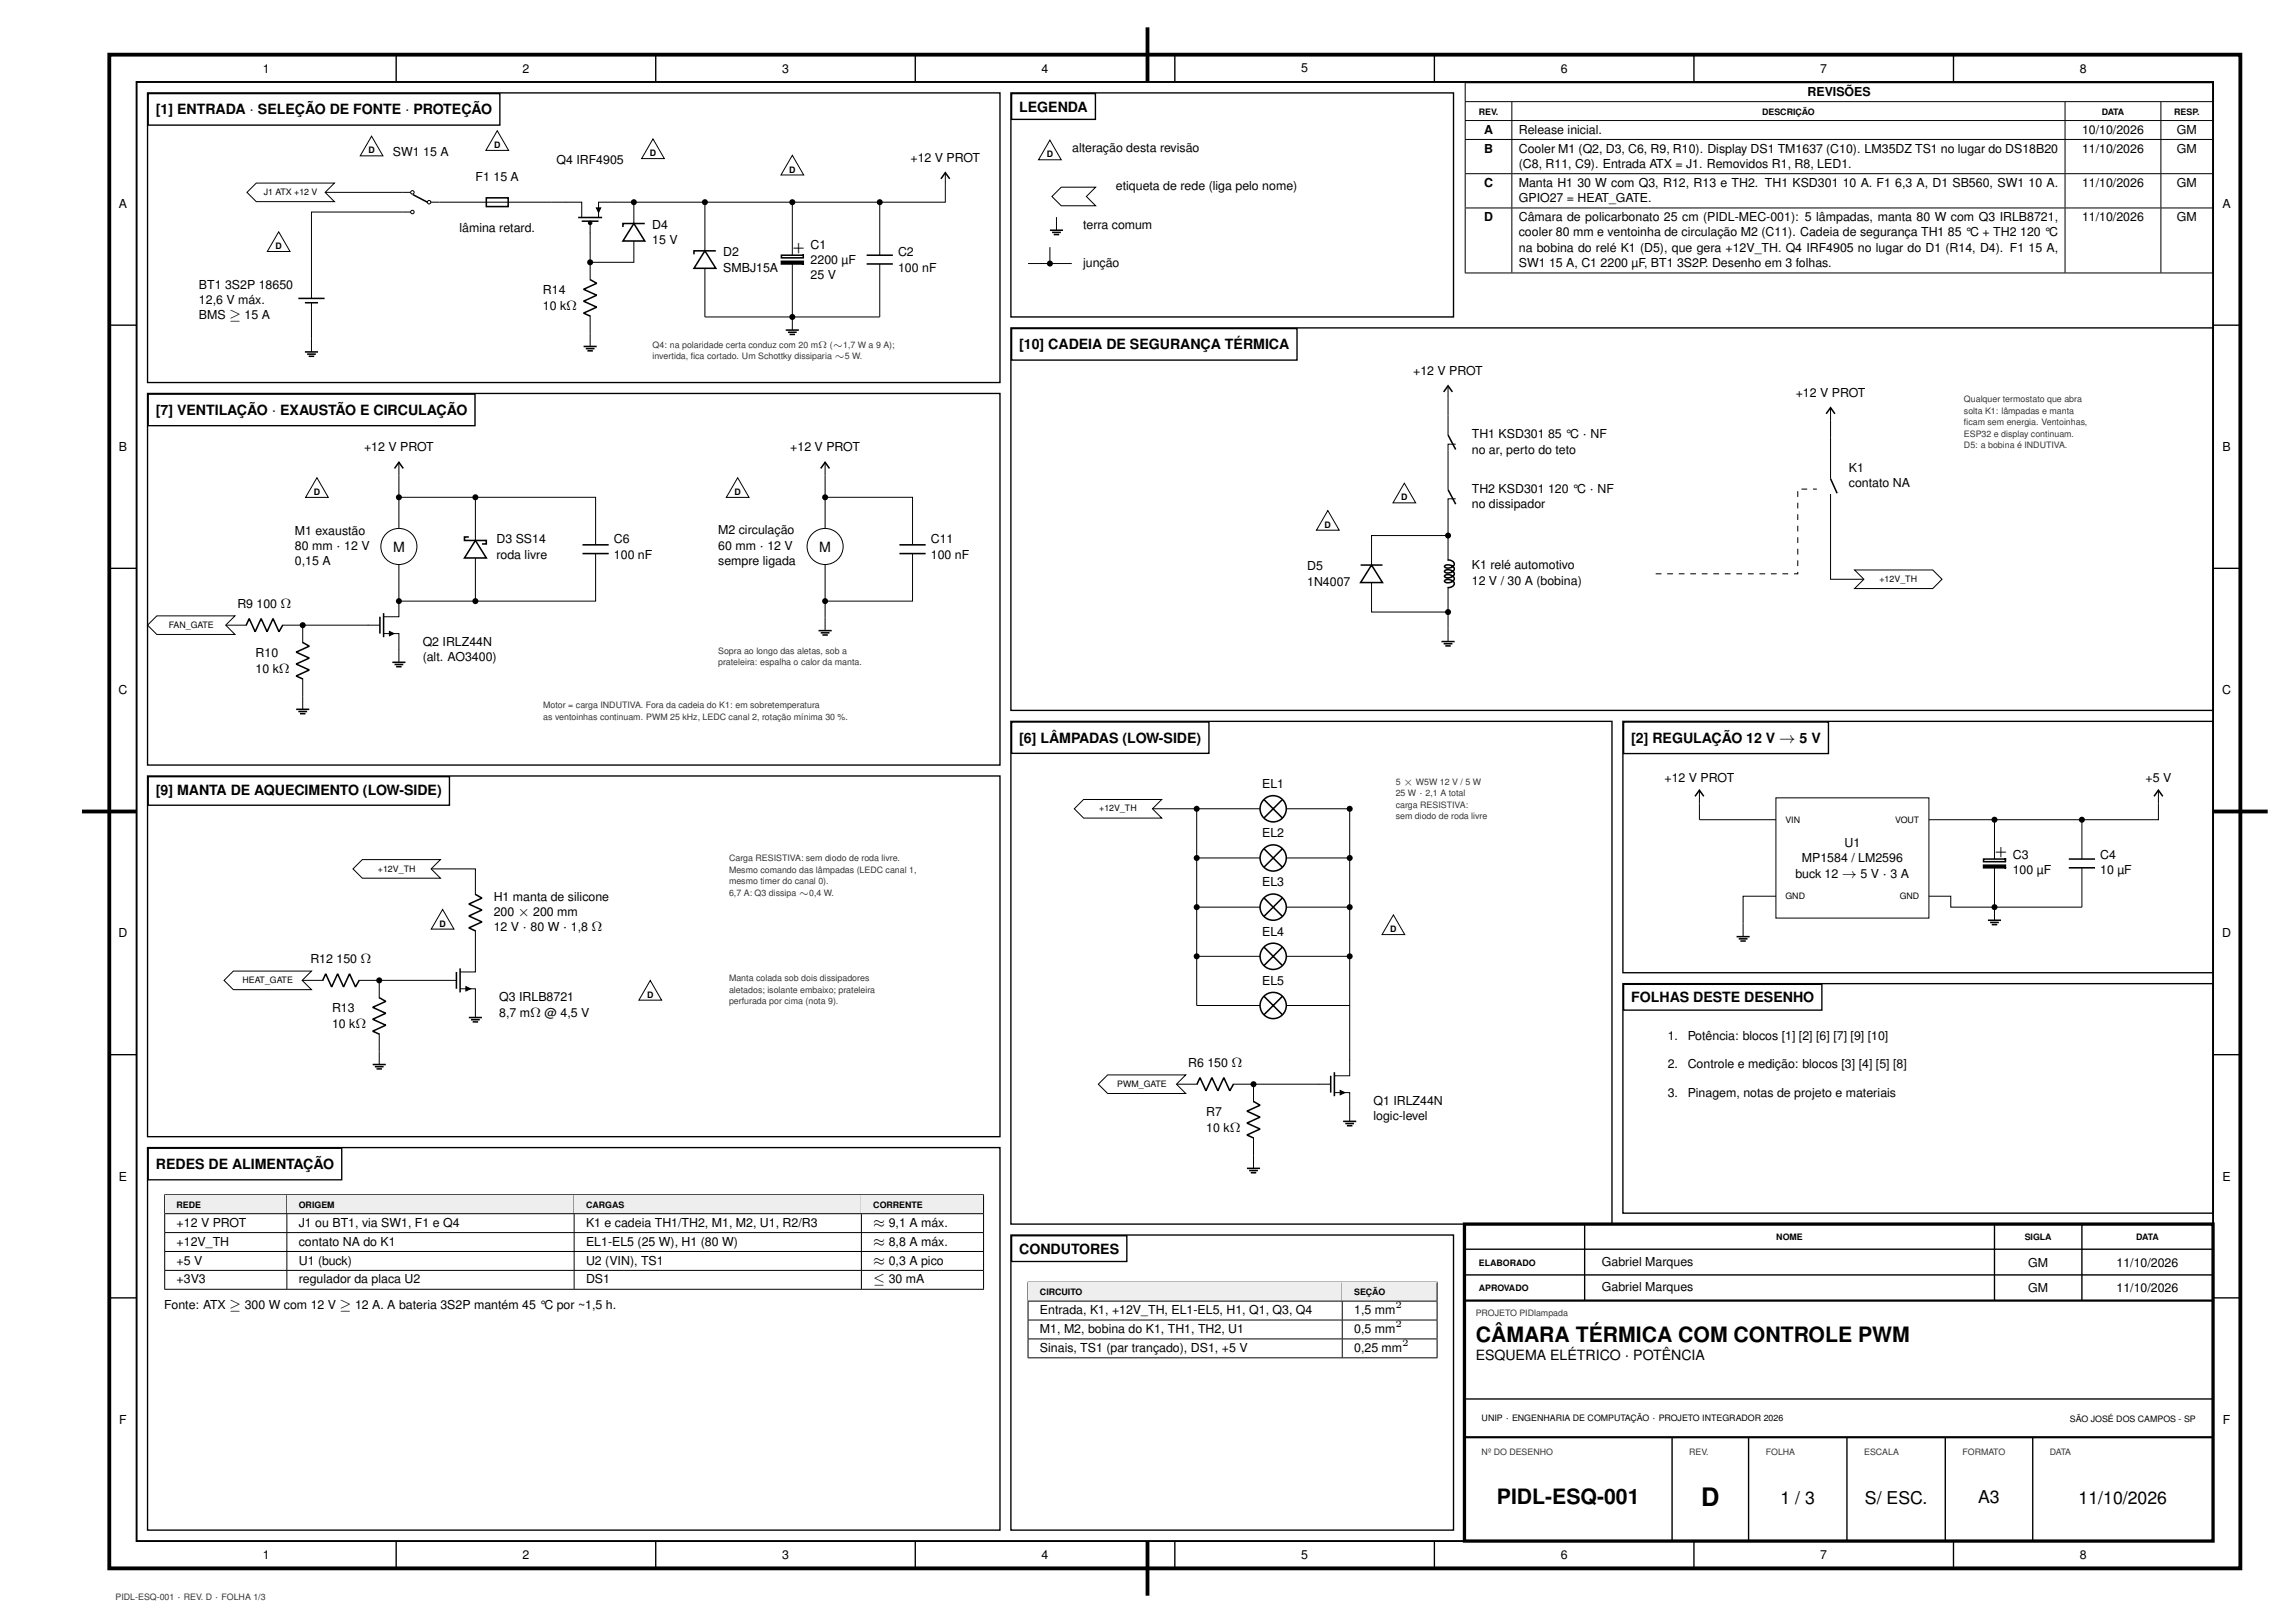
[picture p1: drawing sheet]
<svg xmlns="http://www.w3.org/2000/svg" width="420mm" height="297mm" viewBox="0 0 420 297" stroke-linecap="round" stroke-linejoin="round" font-family="sans-serif">
<defs><g id="words">
<text font-size="4.7" x="311.3" y="275.6">D</text>
<g font-size="3.9">
<text x="270.1" y="245.6">CÂMARA TÉRMICA COM CONTROLE PWM</text>
<text x="274" y="275.3">PIDL-ESQ-001</text>
</g>
<g font-size="3.2">
<text x="325.9" y="275.2">1 / 3</text>
<text x="341.3" y="275.2">S/ ESC.</text>
<text x="362" y="275.1">A3</text>
<text x="380.4" y="275.2">11/10/2026</text>
</g>
<g font-size="2.6">
<text x="28.5" y="20.9">[1] ENTRADA · SELEÇÃO DE FONTE · PROTEÇÃO</text>
<text x="186.5" y="20.4">LEGENDA</text>
<text x="186.5" y="63.9">[10] CADEIA DE SEGURANÇA TÉRMICA</text>
<text x="28.5" y="75.9">[7] VENTILAÇÃO · EXAUSTÃO E CIRCULAÇÃO</text>
<text x="71.9" y="100.9">M</text>
<text x="149.9" y="100.9">M</text>
<text x="186.5" y="135.9">[6] LÂMPADAS (LOW-SIDE)</text>
<text x="298.5" y="135.9">[2] REGULAÇÃO 12 V → 5 V</text>
<text x="28.5" y="145.4">[9] MANTA DE AQUECIMENTO (LOW-SIDE)</text>
<text x="298.5" y="183.4">FOLHAS DESTE DESENHO</text>
<text x="28.5" y="213.9">REDES DE ALIMENTAÇÃO</text>
<text x="186.5" y="229.4">CONDUTORES</text>
<text x="270.1" y="248.9">ESQUEMA ELÉTRICO · POTÊNCIA</text>
</g>
<g font-size="2.5">
<text x="159.8" y="224.5">≈ 9,1 A máx.</text>
<text x="159.8" y="228">≈ 8,8 A máx.</text>
<text x="159.8" y="231.4">≈ 0,3 A pico</text>
<text x="159.8" y="234.9">≤ 30 mA</text>
</g>
<g font-size="2.3">
<text x="48.1" y="13.3">1</text>
<text x="95.6" y="13.3">2</text>
<text x="143.1" y="13.3">3</text>
<text x="190.6" y="13.3">4</text>
<text x="238.1" y="13.2">5</text>
<text x="285.6" y="13.3">6</text>
<text x="330.8" y="17.5">REVISÕES</text>
<text x="333.1" y="13.3">7</text>
<text x="380.6" y="13.3">8</text>
<text x="71.9" y="28.6">SW1 15 A</text>
<text x="166.6" y="29.6">+12 V PROT</text>
<text x="196.2" y="27.8">alteração desta revisão</text>
<text x="271.6" y="24.5">A</text>
<text x="271.6" y="27.9">B</text>
<text x="278" y="24.5">Release inicial.</text>
<text x="278" y="27.9">Cooler M1 (Q2, D3, C6, R9, R10). Display DS1 TM1637 (C10). LM35DZ TS1 no lugar do DS18B20</text>
<text x="381" y="24.5">10/10/2026</text>
<text x="381" y="27.9">11/10/2026</text>
<text x="398.4" y="24.5">GM</text>
<text x="398.4" y="27.9">GM</text>
<text x="87" y="33.1">F1 15 A</text>
<text x="101.8" y="30">Q4 IRF4905</text>
<text x="204.2" y="34.8">etiqueta de rede (liga pelo nome)</text>
<text x="271.6" y="34.2">C</text>
<text x="278" y="30.7">(C8, R11, C9). Entrada ATX = J1. Removidos R1, R8, LED1.</text>
<text x="278" y="34.2">Manta H1 30 W com Q3, R12, R13 e TH2. TH1 KSD301 10 A. F1 6,3 A, D1 SB560, SW1 10 A.</text>
<text x="381" y="34.2">11/10/2026</text>
<text x="398.4" y="34.2">GM</text>
<text x="21.7" y="38.1">A</text>
<text x="119.4" y="41.9">D4</text>
<text x="198.2" y="42">terra comum</text>
<text x="271.6" y="40.4">D</text>
<text x="278" y="37">GPIO27 = HEAT_GATE.</text>
<text x="278" y="40.4">Câmara de policarbonato 25 cm (PIDL-MEC-001): 5 lâmpadas, manta 80 W com Q3 IRLB8721,</text>
<text x="381" y="40.4">11/10/2026</text>
<text x="398.4" y="40.4">GM</text>
<text x="406.7" y="38.1">A</text>
<text x="84.1" y="42.5">lâmina retard.</text>
<text x="119.4" y="44.7">15 V</text>
<text x="132.4" y="46.9">D2</text>
<text x="148.4" y="45.5">C1</text>
<text x="164.4" y="46.9">C2</text>
<text x="278" y="43.3">cooler 80 mm e ventoinha de circulação M2 (C11). Cadeia de segurança TH1 85 °C + TH2 120 °C</text>
<text x="278" y="46.1">na bobina do relé K1 (D5), que gera +12V_TH. Q4 IRF4905 no lugar do D1 (R14, D4). F1 15 A,</text>
<text x="36.4" y="52.8">BT1 3S2P 18650</text>
<text x="99.4" y="53.9">R14</text>
<text x="132.4" y="49.7">SMBJ15A</text>
<text x="148.4" y="48.3">2200 µF</text>
<text x="148.4" y="51.1">25 V</text>
<text x="164.4" y="49.7">100 nF</text>
<text x="198.2" y="48.8">junção</text>
<text x="278" y="48.9">SW1 15 A, C1 2200 µF, BT1 3S2P. Desenho em 3 folhas.</text>
<text x="36.4" y="55.6">12,6 V máx.</text>
<text x="36.4" y="58.4">BMS ≥ 15 A</text>
<text x="99.4" y="56.7">10 kΩ</text>
<text x="258.6" y="68.6">+12 V PROT</text>
<text x="328.6" y="72.6">+12 V PROT</text>
<text x="21.7" y="82.6">B</text>
<text x="66.6" y="82.6">+12 V PROT</text>
<text x="144.6" y="82.6">+12 V PROT</text>
<text x="269.4" y="80.2">TH1 KSD301 85 °C · NF</text>
<text x="269.4" y="83">no ar, perto do teto</text>
<text x="406.7" y="82.6">B</text>
<text x="338.3" y="86.4">K1</text>
<text x="338.3" y="89.2">contato NA</text>
<text x="269.4" y="90.2">TH2 KSD301 120 °C · NF</text>
<text x="269.4" y="93">no dissipador</text>
<text x="54" y="97.8">M1 exaustão</text>
<text x="54" y="100.6">80 mm · 12 V</text>
<text x="90.9" y="99.4">D3 SS14</text>
<text x="112.4" y="99.4">C6</text>
<text x="131.4" y="97.7">M2 circulação</text>
<text x="131.4" y="100.6">60 mm · 12 V</text>
<text x="170.4" y="99.4">C11</text>
<text x="54" y="103.5">0,15 A</text>
<text x="90.9" y="102.2">roda livre</text>
<text x="112.4" y="102.2">100 nF</text>
<text x="131.4" y="103.4">sempre ligada</text>
<text x="170.4" y="102.2">100 nF</text>
<text x="239.2" y="104.4">D5</text>
<text x="239.2" y="107.2">1N4007</text>
<text x="269.4" y="104.2">K1 relé automotivo</text>
<text x="269.4" y="107">12 V / 30 A (bobina)</text>
<text x="43.4" y="111.2">R9 100 Ω</text>
<text x="77.4" y="118.2">Q2 IRLZ44N</text>
<text x="46.8" y="120.3">R10</text>
<text x="46.8" y="123.1">10 kΩ</text>
<text x="77.4" y="121">(alt. AO3400)</text>
<text x="21.7" y="127.1">C</text>
<text x="406.7" y="127.1">C</text>
<text x="304.6" y="143.1">+12 V PROT</text>
<text x="392.6" y="143.1">+5 V</text>
<text x="231" y="144.2">EL1</text>
<text x="231" y="153.2">EL2</text>
<text x="337.6" y="155">U1</text>
<text x="328.6" y="160.6">buck 12 → 5 V · 3 A</text>
<text x="329.8" y="157.8">MP1584 / LM2596</text>
<text x="368.3" y="157.2">C3</text>
<text x="368.3" y="160">100 µF</text>
<text x="384.3" y="157.2">C4</text>
<text x="384.3" y="160">10 µF</text>
<text x="90.4" y="164.8">H1 manta de silicone</text>
<text x="90.4" y="167.6">200 × 200 mm</text>
<text x="231" y="162.2">EL3</text>
<text x="21.7" y="171.6">D</text>
<text x="90.4" y="170.5">12 V · 80 W · 1,8 Ω</text>
<text x="231" y="171.2">EL4</text>
<text x="406.7" y="171.6">D</text>
<text x="56.8" y="176.2">R12 150 Ω</text>
<text x="60.8" y="185.3">R13</text>
<text x="91.4" y="183.3">Q3 IRLB8721</text>
<text x="231" y="180.2">EL5</text>
<text x="60.8" y="188.1">10 kΩ</text>
<text x="91.4" y="186.1">8,7 mΩ @ 4,5 V</text>
<text x="305.2" y="190.2">1.</text>
<text x="308.9" y="190.2">Potência: blocos [1] [2] [6] [7] [9] [10]</text>
<text x="217.4" y="195.2">R6 150 Ω</text>
<text x="305.2" y="195.5">2.</text>
<text x="308.9" y="195.5">Controle e medição: blocos [3] [4] [5] [8]</text>
<text x="251.4" y="202.2">Q1 IRLZ44N</text>
<text x="305.2" y="200.7">3.</text>
<text x="308.9" y="200.7">Pinagem, notas de projeto e materiais</text>
<text x="220.8" y="204.3">R7</text>
<text x="220.8" y="207.1">10 kΩ</text>
<text x="251.4" y="205">logic-level</text>
<text x="21.7" y="216.1">E</text>
<text x="406.7" y="216.1">E</text>
<text x="32.3" y="224.5">+12 V PROT</text>
<text x="32.3" y="228">+12V_TH</text>
<text x="54.7" y="224.5">J1 ou BT1, via SW1, F1 e Q4</text>
<text x="54.7" y="228">contato NA do K1</text>
<text x="107.2" y="224.5">K1 e cadeia TH1/TH2, M1, M2, U1, R2/R3</text>
<text x="107.2" y="228">EL1-EL5 (25 W), H1 (80 W)</text>
<text x="32.3" y="231.4">+5 V</text>
<text x="54.7" y="231.4">U1 (buck)</text>
<text x="107.2" y="231.4">U2 (VIN), TS1</text>
<text x="293.1" y="231.6">Gabriel Marques</text>
<text x="371.2" y="231.8">GM</text>
<text x="387.3" y="231.8">11/10/2026</text>
<text x="30.1" y="239.5">Fonte: ATX ≥ 300 W com 12 V ≥ 12 A. A bateria 3S2P mantém 45 °C por ~1,5 h.</text>
<text x="32.3" y="234.9">+3V3</text>
<text x="54.7" y="234.9">regulador da placa U2</text>
<text x="107.2" y="234.9">DS1</text>
<text x="293.1" y="236.2">Gabriel Marques</text>
<text x="371.2" y="236.5">GM</text>
<text x="387.3" y="236.5">11/10/2026</text>
<text x="190.3" y="240.5">Entrada, K1, +12V_TH, EL1-EL5, H1, Q1, Q3, Q4</text>
<text x="190.3" y="244">M1, M2, bobina do K1, TH1, TH2, U1</text>
<text x="247.8" y="240.5">1,5 mm</text>
<text x="247.8" y="244">0,5 mm</text>
<text x="190.3" y="247.4">Sinais, TS1 (par trançado), DS1, +5 V</text>
<text x="247.8" y="247.4">0,25 mm</text>
<text x="21.8" y="260.6">F</text>
<text x="406.8" y="260.6">F</text>
<text x="48.1" y="285.3">1</text>
<text x="95.6" y="285.3">2</text>
<text x="143.1" y="285.3">3</text>
<text x="190.6" y="285.3">4</text>
<text x="238.1" y="285.2">5</text>
<text x="285.6" y="285.3">6</text>
<text x="333.1" y="285.3">7</text>
<text x="380.6" y="285.3">8</text>
</g>
<g font-size="2.1">
<text x="145.7" y="44.3" transform="rotate(90 145.7 44.3)">+</text>
<text x="365.7" y="154.8" transform="rotate(90 365.7 154.8)">+</text>
</g>
<g font-size="1.8">
<text x="255.4" y="239.4">2</text>
<text x="255.4" y="242.9">2</text>
<text x="256.6" y="246.3">2</text>
</g>
<g font-size="1.6">
<text x="270.6" y="21">REV.</text>
<text x="322.5" y="21">DESCRIÇÃO</text>
<text x="384.6" y="21">DATA</text>
<text x="397.9" y="21">RESP.</text>
<text x="67.4" y="28.1">D</text>
<text x="90.4" y="27.1">D</text>
<text x="118.9" y="28.6">D</text>
<text x="191.6" y="28.8">D</text>
<text x="48.3" y="35.8">J1 ATX +12 V</text>
<text x="144.4" y="31.6">D</text>
<text x="50.4" y="45.6">D</text>
<text x="57.4" y="90.6">D</text>
<text x="134.4" y="90.6">D</text>
<text x="256.4" y="91.6">D</text>
<text x="242.4" y="96.6">D</text>
<text x="344" y="106.5">+12V_TH</text>
<text x="30.9" y="114.9">FAN_GATE</text>
<text x="201.2" y="148.5">+12V_TH</text>
<text x="326.7" y="150.6">VIN</text>
<text x="346.8" y="150.6">VOUT</text>
<text x="69.2" y="159.5">+12V_TH</text>
<text x="326.7" y="164.6">GND</text>
<text x="347.7" y="164.6">GND</text>
<text x="80.4" y="169.6">D</text>
<text x="254.4" y="170.6">D</text>
<text x="44.4" y="179.9">HEAT_GATE</text>
<text x="118.4" y="182.6">D</text>
<text x="204.5" y="198.9">PWM_GATE</text>
<text x="32.3" y="221">REDE</text>
<text x="54.7" y="221">ORIGEM</text>
<text x="107.2" y="221">CARGAS</text>
<text x="159.8" y="221">CORRENTE</text>
<text x="325.1" y="226.9">NOME</text>
<text x="370.5" y="226.9">SIGLA</text>
<text x="390.9" y="226.9">DATA</text>
<text x="270.6" y="231.6">ELABORADO</text>
<text x="190.3" y="237">CIRCUITO</text>
<text x="247.8" y="237">SEÇÃO</text>
<text x="270.6" y="236.2">APROVADO</text>
<text x="271.1" y="260.1">UNIP · ENGENHARIA DE COMPUTAÇÃO · PROJETO INTEGRADOR 2026</text>
<text x="378.8" y="260.2">SÃO JOSÉ DOS CAMPOS - SP</text>
</g>
<g font-size="1.6" fill="#333">
<text x="119.4" y="63.6">Q4: na polaridade certa conduz com 20 mΩ (∼1,7 W a 9 A);</text>
<text x="119.4" y="65.7">invertida, f</text>
<text x="126.4" y="65.7">ica cortado. Um Schottky dissiparia ∼5 W.</text>
<text x="359.4" y="73.6">Qualquer termostato que abra</text>
<text x="359.4" y="75.7">solta K1: lâmpadas e manta</text>
<text x="359.4" y="77.8">f</text>
<text x="359.4" y="77.8">icam sem energia. Ventoinhas,</text>
<text x="359.4" y="79.9">ESP32 e display continuam.</text>
<text x="359.4" y="82">D5: a bobina é INDUTIVA.</text>
<text x="131.4" y="119.6">Sopra ao longo das aletas, sob a</text>
<text x="131.4" y="121.7">prateleira: espalha o calor da manta.</text>
<text x="99.4" y="129.6">Motor = carga INDUTIVA. Fora da cadeia do K1: em sobretemperatura</text>
<text x="99.4" y="131.7">as ventoinhas continuam. PWM 25 kHz, LEDC canal 2, rotação mínima 30 %.</text>
<text x="255.4" y="143.6">5 × W5W 12 V / 5 W</text>
<text x="255.4" y="147.8">carga RESISTIVA:</text>
<text x="255.4" y="149.9">sem diodo de roda livre</text>
<text x="255.4" y="145.7">25 W · 2,1 A total</text>
<text x="133.4" y="157.6">Carga RESISTIVA: sem diodo de roda livre.</text>
<text x="133.4" y="159.7">Mesmo comando das lâmpadas (LEDC canal 1,</text>
<text x="133.4" y="161.8">mesmo timer do canal 0).</text>
<text x="133.4" y="163.9">6,7 A: Q3 dissipa ∼0,4 W.</text>
<text x="133.4" y="179.6">Manta colada sob dois dissipadores</text>
<text x="133.4" y="181.7">aletados; isolante embaixo; prateleira</text>
<text x="133.4" y="183.8">perfurada por cima (nota 9).</text>
<text x="270.1" y="240.8">PROJETO PIDlampada</text>
<text x="271.1" y="266.3">Nº DO DESENHO</text>
<text x="309.1" y="266.3">REV.</text>
<text x="323.1" y="266.3">FOLHA</text>
<text x="341.1" y="266.3">ESCALA</text>
<text x="359.1" y="266.3">FORMATO</text>
<text x="375.1" y="266.3">DATA</text>
<text x="21.1" y="292.8">PIDL-ESQ-001 · REV. D · FOLHA 1/3</text>
</g>
</g></defs>
<path d="M20 10h390v277h-390zM210 5v10M15 148.5h10M405 148.5h10M210 282v10" fill="none" stroke="#000" stroke-width=".7" stroke-linecap="butt"/>
<path d="M25 15h380v267h-380z" fill="none" stroke="#000" stroke-width=".35"/>
<g fill="none" stroke="#000" stroke-width=".25">
<path d="M27 17h156v53h-156zM72.5 10v5M120 10v5M167.5 10v5M215 10v5M262.5 10v5M310 10v5M357.5 10v5M20 59.5h5M405 59.5h5M20 104h5M405 104h5"/>
<path d="M20 148.5h5M405 148.5h5M20 193h5M405 193h5M20 237.5h5M268 228.6h137M268 233.3h137M290 224v14M365 224v14M381 224v14M405 237.5h5M268 256h137"/>
<path d="M306 263v19M320 263v19M338 263v19M356 263v19M372 263v19M72.5 282v5M120 282v5M167.5 282v5M215 282v5M262.5 282v5M310 282v5M357.5 282v5"/>
</g>
<path d="M268 224h137v58h-137z" fill="none" stroke="#000" stroke-width=".6" stroke-linecap="butt"/>
<path d="M268 238h137M268 263h137" fill="none" stroke="#000" stroke-width=".4"/>
<g fill="none" stroke="#000" stroke-width=".18">
<path d="M268.1 15.1h137M268.1 18.6h137M268.1 15.2v3.3M268.1 18.7v3.3M276.7 18.7v3.3M377.9 18.7v3.3M395.5 18.7v3.3M405 15.2v3.3M405 18.7v3.3M268.1 22.1h137M268.1 25.5h137M268.1 31.8h137"/>
<path d="M268.1 38.1h137M268.1 22.1v3.3M268.1 25.6v6.1M268.1 31.9v6.1M268.1 38.1v11.8M276.7 22.1v3.3M276.7 25.6v6.1M276.7 31.9v6.1M276.7 38.1v11.8M377.9 22.1v3.3M377.9 25.6v6.1M377.9 31.9v6.1"/>
<path d="M377.9 38.1v11.8M395.5 22.1v3.3M395.5 25.6v6.1M395.5 31.9v6.1M395.5 38.1v11.8M405 22.1v3.3M405 25.6v6.1M405 31.9v6.1M405 38.1v11.8M268.1 50h137"/>
</g>
<path d="M27.1 17.1h64.4v5.8h-64.4z" fill="#fff" stroke="#000" stroke-width=".25"/>
<path d="M27 72h156v68h-156z" fill="none" stroke="#000" stroke-width=".25"/>
<path d="M27.1 72.1h59.8v5.8h-59.8z" fill="#fff" stroke="#000" stroke-width=".25"/>
<path d="M27 142h156v66h-156z" fill="none" stroke="#000" stroke-width=".25"/>
<path d="M27.1 142.1h55.2v5.3h-55.2z" fill="#fff" stroke="#000" stroke-width=".25"/>
<path d="M185 60h220v70h-220z" fill="none" stroke="#000" stroke-width=".25"/>
<path d="M185.1 60.1h52.3v5.8h-52.3z" fill="#fff" stroke="#000" stroke-width=".25"/>
<path d="M185 132h110v92h-110z" fill="none" stroke="#000" stroke-width=".25"/>
<path d="M185.1 132.1h36.1v5.8h-36.1z" fill="#fff" stroke="#000" stroke-width=".25"/>
<path d="M297 132h108v46h-108z" fill="none" stroke="#000" stroke-width=".25"/>
<path d="M297.1 132.1h37.5v5.8h-37.5z" fill="#fff" stroke="#000" stroke-width=".25"/>
<path d="M73.6 35.2h1.9M73.6 38.8h1.9M78.5 37h1.9" fill="none" stroke="#000" stroke-width=".18"/>
<g fill="#fff" stroke="#000" stroke-width=".18">
<circle cx="75.5" cy="35.2" r=".32"/>
<circle cx="75.5" cy="38.8" r=".32"/>
<circle cx="78.5" cy="37" r=".32"/>
</g>
<g fill="none" stroke="#000" stroke-width=".28">
<path d="M75.6 35.6l2.6 1.4M89 36.2h4v1.6h-4zM105.8 39.8h4.4M172.2 32.7l.8-1.1 .8 1.1M54.6 54.6h4.8M55.8 55.4h2.4M106.5 40.5h3M108 51.2l1.2 .6-2.4 1.1 2.4 1.1-2.4 1.1 2.4 1.1-2.4 1.1 1.2 .5M116 40.9l2 3.2h-4zM118 40.9h-4v.6M129 45.9l2 3.2h-4zM131 45.9h-4v.6"/>
<path d="M143 46.7h4v.5h-4zM158.6 46.7h4.8M158.6 48.3h4.8M55.8 64.4h2.4M56.2 64.8h1.6M56.5 65.2h1M106.8 63.4h2.4M107.2 63.8h1.6M107.5 64.2h1M143.8 60.4h2.4M144.2 60.8h1.6M144.5 61.2h1"/>
<path d="M264.2 71.7l.8-1.1 .8 1.1M265 79.6l1.4 2.7M334.2 75.7l.8-1.1 .8 1.1M72.2 85.7l.8-1.1 .8 1.1M85.8 98.3h-.8v.6h4v.6h-.8M87 98.9l2 3.2h-4zM106.6 99.7h4.8M150.2 85.7l.8-1.1 .8 1.1M164.6 99.7h4.8M265 89.6l1.4 2.7M335 87.6l1.2 2.7M45.1 114.4l.5-1.2 1.1 2.4 1.1-2.4 1.1 2.4 1.1-2.4 1.1 2.4 .6-1.2"/>
<path d="M55.4 117.6l1.2 .6-2.4 1.1 2.4 1.1-2.4 1.1 2.4 1.1-2.4 1.1 1.2 .5M69.5 112.9v3M70.2 112.2v4.4M106.6 101.3h4.8M149.8 115.4h2.4M150.2 115.8h1.6M150.5 116.2h1M164.6 101.3h4.8M249 103.4h4M251 103.4l2 3.2h-4zM263.8 117.4h2.4M264.2 117.8h1.6"/>
<path d="M264.5 118.2h1M264.9 102.5a.89 .89 0 0 1 1.2 1 1.13 1.13 0 0 1-1.8 .2l.1-.2a1.22 1.22 0 0 1 1.7 .6 1.12 1.12 0 0 1-1.8 .5l.1-.2a1.22 1.22 0 0 1 1.7 .6 1.12 1.12 0 0 1-1.8 .5l.1-.2a1.22 1.22 0 0 1 1.7 .6 1.12 1.12 0 0 1-1.8 .4l.1-.1a1.22 1.22 0 0 1 1.7 .6 1.06 1.06 0 0 1-1.2 .7M54.2 129.8h2.4M54.6 130.2h1.6M54.9 130.6h1M71.8 121.2h2.4M72.2 121.6h1.6M72.5 122h1M231.3 146.3l3.4 3.4M231.3 155.3l3.4 3.4M234.7 146.3l-3.4 3.4M234.7 155.3l-3.4 3.4"/>
<path d="M310.2 145.7l.8-1.1 .8 1.1M363 157.2h4v.5h-4zM378.6 157.2h4.8M378.6 158.8h4.8M394.2 145.7l.8-1.1 .8 1.1M59.1 179.4l.5-1.2 1.1 2.4 1.1-2.4 1.1 2.4 1.1-2.4 1.1 2.4 .6-1.2M83.5 177.9v3M84.2 177.2v4.4M87 163.7l1.2 .6-2.4 1.1 2.4 1.1-2.4 1.1 2.4 1.1-2.4 1.1 1.2 .5M231.3 164.3l3.4 3.4M231.3 173.3l3.4 3.4M234.7 164.3l-3.4 3.4"/>
<path d="M234.7 173.3l-3.4 3.4M317.8 171.4h2.4M318.2 171.8h1.6M318.5 172.2h1M363.8 168.4h2.4M364.2 168.8h1.6M364.5 169.2h1M68.2 194.8h2.4M68.6 195.2h1.6M68.9 195.6h1M69.4 182.6l1.2 .6-2.4 1.1 2.4 1.1-2.4 1.1 2.4 1.1-2.4 1.1 1.2 .5M85.8 186.2h2.4"/>
<path d="M86.2 186.6h1.6M86.5 187h1M219.1 198.4l.5-1.2 1.1 2.4 1.1-2.4 1.1 2.4 1.1-2.4 1.1 2.4 .6-1.2M231.3 182.3l3.4 3.4M234.7 182.3l-3.4 3.4M243.5 196.9v3M244.2 196.2v4.4M228.2 213.8h2.4M228.6 214.2h1.6M228.9 214.6h1M229.4 201.6l1.2 .6-2.4 1.1 2.4 1.1-2.4 1.1 2.4 1.1-2.4 1.1 1.2 .5M245.8 205.2h2.4"/>
<path d="M246.2 205.6h1.6M246.5 206h1"/>
<circle cx="233" cy="148" r="2.4"/>
<circle cx="233" cy="157" r="2.4"/>
<circle cx="233" cy="175" r="2.4"/>
<circle cx="233" cy="166" r="2.4"/>
<circle cx="233" cy="184" r="2.4"/>
</g>
<g fill="none" stroke="#000" stroke-width=".18">
<path d="M45.2 35.2l1.7-1.7h14.3l-1.7 1.7 1.7 1.7h-14.3zM59.6 35.2h14M68 24.9l2.1 3.6h-4.2zM73.6 38.8h-16.6v15.8M80.4 37h23.2M91 23.9l2.1 3.6h-4.2zM103.5 37h3v2.8M112.5 37h-3v2.8M116 37v3.9M119.5 25.4l2.1 3.6h-4.2zM129 37v8.9M145 28.4l2.1 3.6h-4.2z"/>
<path d="M145 37v9.7M161 37v9.7M173 31.6v5.4h-60.6M51 42.4l2.1 3.6h-4.2zM57 55.4v9M108 57.7v5.7M108 42.6v8.7M108 40.5v2.2M116 44.1v3.9h-8M145 48.3v12.1M161 48.3v9.7h-32v-8.9M265 70.6v9"/>
<path d="M335 74.6v13M58 87.4l2.1 3.6h-4.2zM73 91h14v7.9M73 84.6v12.1M87 91h22v8.7M135 87.4l2.1 3.6h-4.2zM151 91h16v8.7M151 84.6v12.1M243 93.4l2.1 3.6h-4.2zM257 88.4l2.1 3.6h-4.2zM265 98h-14v5.4M266.4 81.3h-1.4v8.3"/>
<path d="M266.4 91.3h-1.4v11.3M335 90.4v15.6h6M27 114.4l1.7-1.7h14.3l-1.7 1.7 1.7 1.7h-14.3zM41.4 114.4h3.8M55.4 114.4v3.3M67.3 114.4h2.2M67.4 114.4h-15.8M70.2 115.9h2.8v3M73 109.9v3h-2.8M73 118.8v2.4M87 102.1v7.9h-14v-6.7M109 101.3v8.7h-22"/>
<path d="M151 103.3v12.1M167 101.3v8.7h-16M251 106.6v5.4h14M265 107.4v10M339.4 104.3h14.3l1.7 1.7-1.7 1.7h-14.3l1.7-1.7zM55.4 124.1v5.7M64.6 159l1.7-1.7h14.3l-1.7 1.7 1.7 1.7h-14.3zM79 159h8v4.8M196.6 148l1.7-1.7h14.3l-1.7 1.7 1.7 1.7h-14.3zM211 148h8v36h11.6M219 148h11.6M219 157h11.6"/>
<path d="M235.4 148h11.6v46M247 157h-11.6M311 144.6v5.4h14M325 146h28v22h-28zM365 150v7.2M365 158.8v9.6M381 158.8v7.2h-24v-2h-4M381 150v7.2M395 144.6v5.4h-42M41 179.4l1.7-1.7h14.3l-1.7 1.7 1.7 1.7h-14.3zM55.4 179.4h3.8M65.6 179.4h15.8"/>
<path d="M69.4 179.4v3.3M81 166.4l2.1 3.6h-4.2zM81.3 179.4h2.2M87 174.9v3h-2.8M87 170.2v4.8M119 179.4l2.1 3.6h-4.2zM219 166h11.6M219 175h11.6M235.4 166h11.6M235.4 175h11.6M255 167.4l2.1 3.6h-4.2zM325 164h-6v7.4"/>
<path d="M69.4 189.1v5.7M84.2 180.9h2.8v3M87 183.8v2.4M201 198.4l1.7-1.7h14.3l-1.7 1.7 1.7 1.7h-14.3zM215.4 198.4h3.8M225.6 198.4h15.8M229.4 198.4v3.3M235.4 184h11.6M241.3 198.4h2.2M244.2 199.9h2.8v3M247 193.9v3h-2.8M229.4 208.1v5.7"/>
<path d="M247 202.8v2.4"/>
<circle cx="73" cy="100" r="3.3"/>
<circle cx="151" cy="100" r="3.3"/>
</g>
<g fill="#000" stroke="#000" stroke-width=".18">
<path d="M109.1 38h.8l-.4 .9zM71.3 115.5l.8 .4-.8 .4zM85.3 180.5l.8 .4-.8 .4zM245.3 199.5l.8 .4-.8 .4z"/>
<circle cx="108" cy="40.8" r=".32"/>
</g>
<path d="M143 47.8h4v.5h-4zM363 158.3h4v.5h-4z" fill="#000" stroke="#000" stroke-width=".28"/>
<g fill="#000">
<circle cx="116" cy="37" r=".55"/>
<circle cx="129" cy="37" r=".55"/>
<circle cx="145" cy="37" r=".55"/>
<circle cx="161" cy="37" r=".55"/>
<circle cx="108" cy="48" r=".55"/>
<circle cx="145" cy="58" r=".55"/>
<circle cx="73" cy="91" r=".55"/>
<circle cx="87" cy="91" r=".55"/>
<circle cx="151" cy="91" r=".55"/>
<circle cx="265" cy="98" r=".55"/>
<circle cx="55.4" cy="114.4" r=".55"/>
<circle cx="73" cy="110" r=".55"/>
<circle cx="87" cy="110" r=".55"/>
<circle cx="151" cy="110" r=".55"/>
<circle cx="265" cy="112" r=".55"/>
<circle cx="219" cy="157" r=".55"/>
<circle cx="219" cy="148" r=".55"/>
<circle cx="247" cy="157" r=".55"/>
<circle cx="247" cy="148" r=".55"/>
<circle cx="365" cy="150" r=".55"/>
<circle cx="381" cy="150" r=".55"/>
<circle cx="69.4" cy="179.4" r=".55"/>
<circle cx="219" cy="175" r=".55"/>
<circle cx="219" cy="166" r=".55"/>
<circle cx="247" cy="175" r=".55"/>
<circle cx="247" cy="166" r=".55"/>
<circle cx="365" cy="166" r=".55"/>
<circle cx="229.4" cy="198.4" r=".55"/>
</g>
<path d="M303 105h26v-15.5h3.5" fill="none" stroke="#000" stroke-width=".18" stroke-dasharray="1.1 1.1" stroke-linecap="butt"/>
<path d="M185 17h81v41h-81z" fill="none" stroke="#000" stroke-width=".25"/>
<path d="M185.1 17.1h15.4v4.7h-15.4z" fill="#fff" stroke="#000" stroke-width=".25"/>
<path d="M192.1 25.6l2.1 3.6h-4.1zM192.5 36l1.7-1.7h6.3l-1.7 1.7 1.7 1.7h-6.3zM193.3 39.7v2.4M188.1 48.2h8M192.1 45.2v3" fill="none" stroke="#000" stroke-width=".18"/>
<path d="M192.1 42.1h2.4M192.5 42.5h1.6M192.8 42.9h1" fill="none" stroke="#000" stroke-width=".28"/>
<circle cx="192.1" cy="48.2" r=".55" fill="#000"/>
<path d="M27 210h156v70h-156z" fill="none" stroke="#000" stroke-width=".25"/>
<path d="M27.1 210.1h35.4v5.8h-35.4z" fill="#fff" stroke="#000" stroke-width=".25"/>
<path d="M30.1 218.6h150M30.1 218.7v3.3" fill="none" stroke="#000" stroke-width=".18"/>
<path d="M30.2 218.7h22.2v3.3h-22.2z" fill="#eee"/>
<path d="M52.5 218.7v3.3" fill="none" stroke="#000" stroke-width=".18"/>
<path d="M52.6 218.7h52.4v3.3h-52.4z" fill="#eee"/>
<path d="M105.1 218.7v3.3" fill="none" stroke="#000" stroke-width=".18"/>
<path d="M105.1 218.7h52.5v3.3h-52.5z" fill="#eee"/>
<path d="M157.6 218.7v3.3" fill="none" stroke="#000" stroke-width=".18"/>
<path d="M157.7 218.7h22.2v3.3h-22.2z" fill="#eee"/>
<g fill="none" stroke="#000" stroke-width=".18">
<path d="M180 218.7v3.3M30.1 222.1h150M30.1 225.6h150M30.1 229h150M30.1 232.5h150M30.1 235.9h150M30.1 222.2v3.3M30.1 225.6v3.3M30.1 229.1v3.3M30.1 232.5v3.4M52.5 222.2v3.3M52.5 225.6v3.3"/>
<path d="M52.5 229.1v3.3M52.5 232.5v3.4M105.1 222.2v3.3M105.1 225.6v3.3M105.1 229.1v3.3M105.1 232.5v3.4M157.6 222.2v3.3M157.6 225.6v3.3M157.6 229.1v3.3M157.6 232.5v3.4M180 222.2v3.3M180 225.6v3.3"/>
<path d="M180 229.1v3.3M180 232.5v3.4"/>
</g>
<path d="M297 180h108v42h-108z" fill="none" stroke="#000" stroke-width=".25"/>
<path d="M297.1 180.1h36.3v4.7h-36.3z" fill="#fff" stroke="#000" stroke-width=".25"/>
<path d="M185 226h81v54h-81z" fill="none" stroke="#000" stroke-width=".25"/>
<path d="M185.1 226.1h21.1v4.7h-21.1z" fill="#fff" stroke="#000" stroke-width=".25"/>
<path d="M188.1 234.6h75M188.1 234.7v3.3" fill="none" stroke="#000" stroke-width=".18"/>
<path d="M188.2 234.7h57.4v3.3h-57.4z" fill="#eee"/>
<path d="M245.6 234.7v3.3" fill="none" stroke="#000" stroke-width=".18"/>
<path d="M245.7 234.7h17.2v3.3h-17.2z" fill="#eee"/>
<g fill="none" stroke="#000" stroke-width=".18">
<path d="M188.1 238.1h75M188.1 238.2v3.3M245.6 238.2v3.3M263 234.7v3.3M263 238.2v3.3M188.1 241.6h75M188.1 245h75M188.1 248.5h75M188.1 241.6v3.3M188.1 245.1v3.3M245.6 241.6v3.3M245.6 245.1v3.3"/>
<path d="M263 241.6v3.3M263 245.1v3.3"/>
</g>
<use href="#words"/>
</svg>
